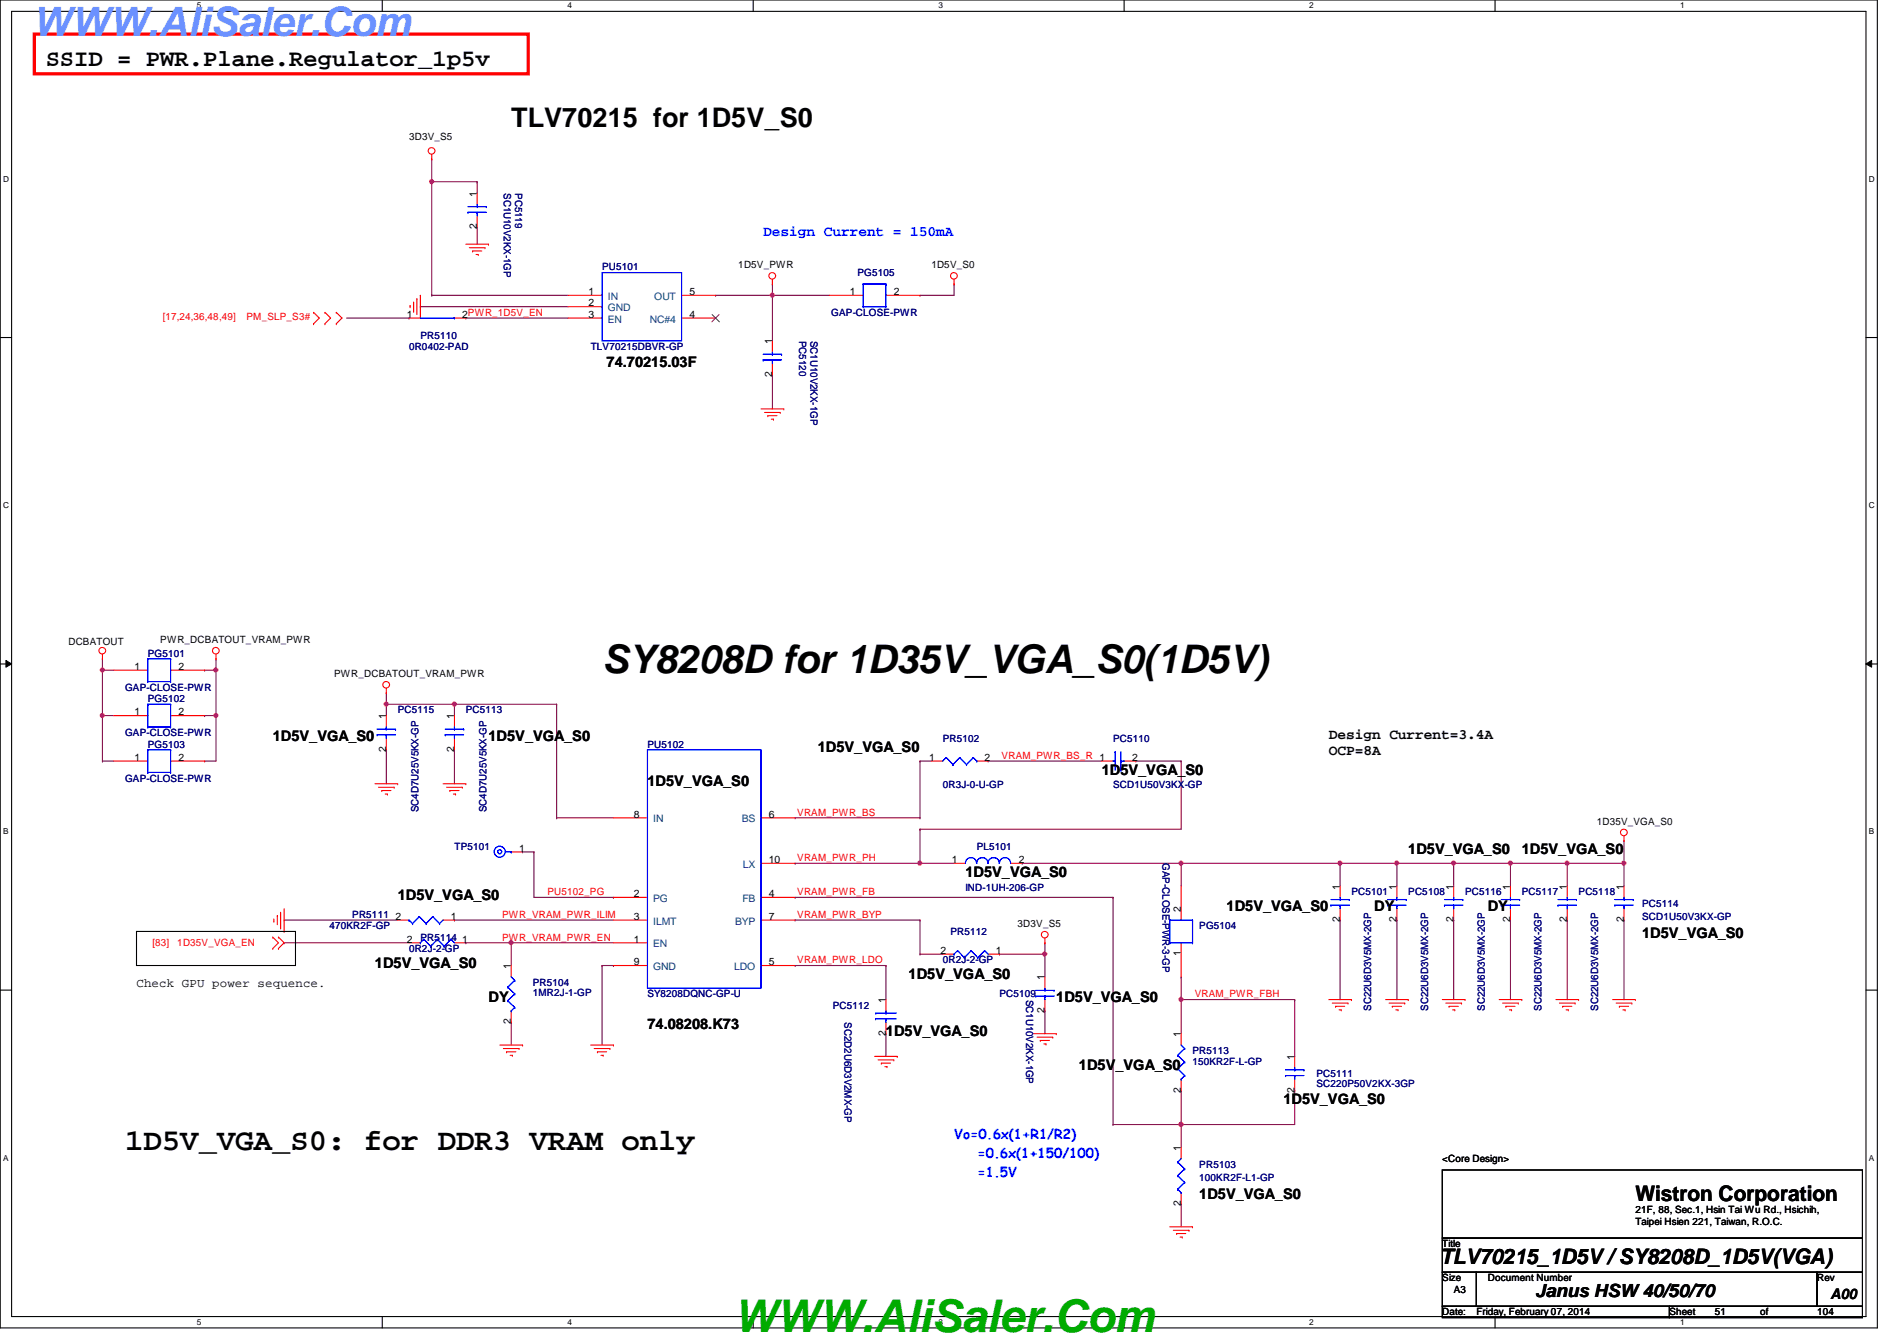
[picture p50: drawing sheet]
<svg xmlns="http://www.w3.org/2000/svg" width="297mm" height="210mm" viewBox="0 0 297 210" stroke-linecap="round" stroke-linejoin="round" font-family="sans-serif">
<defs><g id="words">
<text font-size="7.1" fill="#00ab00" x="114.9" y="208.6">WWW.AliSaler.Com</text>
<text font-size="6.3" fill="#6b91ff" x="5.1" y="5.6">WWW.AliSaler.Com</text>
<text font-size="6.2" x="94.3" y="105.3">SY8208D for 1D35V_VGA_S0(1D5V)</text>
<text font-size="4.8" x="19.6" y="180">1D5V_VGA_S0: for DDR3 VRAM only</text>
<text font-size="4.2" x="80" y="19.9">TLV70215 for 1D5V_S0</text>
<text font-size="3.7" x="7.2" y="10.3">SSID = PWR.Plane.Regulator_1p5v</text>
<g font-size="3.3">
<text x="256.1" y="188">Wistron Corporation</text>
<text x="225.5" y="197.9">TLV70215_1D5V / SY8208D_1D5V(VGA)</text>
</g>
<text font-size="2.8" x="240.4" y="202.9">Janus HSW 40/50/70</text>
<text font-size="2.3" fill="#00f" x="119.5" y="36.9">Design Current = 150mA</text>
<g font-size="2.3">
<text x="95" y="57.4">74.70215.03F</text>
<text x="42.7" y="115.9">1D5V_VGA_S0</text>
<text x="76.5" y="115.9">1D5V_VGA_S0</text>
<text x="128.1" y="117.7">1D5V_VGA_S0</text>
<text x="208.1" y="115.7">Design Current=3.4A</text>
<text x="208.1" y="118.2">OCP=8A</text>
<text x="101.4" y="123">1D5V_VGA_S0</text>
<text x="172.5" y="121.2">1D5V_VGA_S0</text>
<text x="151.2" y="137.2">1D5V_VGA_S0</text>
<text x="220.5" y="133.7">1D5V_VGA_S0</text>
<text x="238.3" y="133.7">1D5V_VGA_S0</text>
<text x="62.3" y="140.8">1D5V_VGA_S0</text>
<text x="192.1" y="142.6">1D5V_VGA_S0</text>
<text x="215.2" y="142.6">DY</text>
<text x="233" y="142.6">DY</text>
<text x="257.1" y="146.9">1D5V_VGA_S0</text>
<text x="58.7" y="151.5">1D5V_VGA_S0</text>
<text x="142.3" y="153.2">1D5V_VGA_S0</text>
<text x="76.5" y="156.8">DY</text>
<text x="101.4" y="161.1">74.08208.K73</text>
<text x="165.4" y="156.8">1D5V_VGA_S0</text>
<text x="138.7" y="162.1">1D5V_VGA_S0</text>
<text x="168.9" y="167.5">1D5V_VGA_S0</text>
<text x="201" y="172.8">1D5V_VGA_S0</text>
<text x="187.8" y="187.7">1D5V_VGA_S0</text>
<text x="286.6" y="203.3">A00</text>
</g>
<g font-size="2.1" fill="#00f">
<text x="149.4" y="178.4">Vo=0.6x(1+R1/R2)</text>
<text x="153.1" y="181.3">=0.6x(1+150/100)</text>
<text x="153.1" y="184.2">=1.5V</text>
</g>
<text font-size="1.9" x="21.4" y="154.4">Check GPU power sequence.</text>
<g font-size="1.6">
<text x="64" y="21.9">3D3V_S5</text>
<text x="74.7" y="35.9" transform="rotate(-90 74.7 35.9)">2</text>
<text x="74.7" y="30.8" transform="rotate(-90 74.7 30.8)">1</text>
<text x="115.6" y="42">1D5V_PWR</text>
<text x="145.8" y="42">1D5V_S0</text>
<text x="92.2" y="46.2">1</text>
<text x="92.2" y="48">2</text>
<text x="107.9" y="46.2">5</text>
<text x="133.1" y="46.2">1</text>
<text x="140" y="46.2">2</text>
<text x="63.7" y="49.7">1</text>
<text x="72.4" y="49.7">2PWR_1D5V_EN</text>
<text x="92.2" y="49.7">3</text>
<text x="107.9" y="49.7">4</text>
<text x="120.9" y="53.9" transform="rotate(-90 120.9 53.9)">1</text>
<text x="120.9" y="59" transform="rotate(-90 120.9 59)">2</text>
<text x="10.7" y="101">DCBATOUT</text>
<text x="25.1" y="100.7">PWR_DCBATOUT_VRAM_PWR</text>
<text x="21" y="104.9">1</text>
<text x="27.9" y="104.9">2</text>
<text x="52.3" y="106">PWR_DCBATOUT_VRAM_PWR</text>
<text x="21" y="112">1</text>
<text x="27.9" y="112">2</text>
<text x="60.4" y="112.6" transform="rotate(-90 60.4 112.6)">1</text>
<text x="71.1" y="112.6" transform="rotate(-90 71.1 112.6)">1</text>
<text x="21" y="119.1">1</text>
<text x="27.9" y="119.1">2</text>
<text x="60.4" y="117.7" transform="rotate(-90 60.4 117.7)">2</text>
<text x="71.1" y="117.7" transform="rotate(-90 71.1 117.7)">2</text>
<text x="145.5" y="119.1">1</text>
<text x="154.2" y="119.1">2</text>
<text x="177.3" y="119.1">2</text>
<text x="99.3" y="128">8</text>
<text x="120.4" y="128">6</text>
<text x="250" y="129.1">1D35V_VGA_S0</text>
<text x="81.3" y="133.3">1</text>
<text x="120.4" y="135.1">10</text>
<text x="149.1" y="135.1">1</text>
<text x="159.5" y="135.1">2</text>
<text x="61.9" y="144">2</text>
<text x="70.6" y="144">1</text>
<text x="99.3" y="140.4">2</text>
<text x="99.3" y="144">3</text>
<text x="120.4" y="144">7</text>
<text x="120.4" y="140.4">4</text>
<text x="184.9" y="142.8" transform="rotate(-90 184.9 142.8)">2</text>
<text x="209.8" y="139.2" transform="rotate(-90 209.8 139.2)">1</text>
<text x="218.7" y="139.2" transform="rotate(-90 218.7 139.2)">1</text>
<text x="227.6" y="139.2" transform="rotate(-90 227.6 139.2)">1</text>
<text x="236.5" y="139.2" transform="rotate(-90 236.5 139.2)">1</text>
<text x="245.4" y="139.2" transform="rotate(-90 245.4 139.2)">1</text>
<text x="254.3" y="139.2" transform="rotate(-90 254.3 139.2)">1</text>
<text x="63.7" y="147.5">2</text>
<text x="72.4" y="147.5">1</text>
<text x="99.3" y="147.5">1</text>
<text x="147.3" y="149.3">2</text>
<text x="156" y="149.3">1</text>
<text x="159.3" y="145.1">3D3V_S5</text>
<text x="184.9" y="149.7" transform="rotate(-90 184.9 149.7)">1</text>
<text x="209.8" y="144.4" transform="rotate(-90 209.8 144.4)">2</text>
<text x="218.7" y="144.4" transform="rotate(-90 218.7 144.4)">2</text>
<text x="227.6" y="144.4" transform="rotate(-90 227.6 144.4)">2</text>
<text x="236.5" y="144.4" transform="rotate(-90 236.5 144.4)">2</text>
<text x="245.4" y="144.4" transform="rotate(-90 245.4 144.4)">2</text>
<text x="254.3" y="144.4" transform="rotate(-90 254.3 144.4)">2</text>
<text x="80" y="151.7" transform="rotate(-90 80 151.7)">1</text>
<text x="99.3" y="151.1">9</text>
<text x="120.4" y="151.1">5</text>
<text x="163.6" y="153.5" transform="rotate(-90 163.6 153.5)">1</text>
<text x="80" y="160.4" transform="rotate(-90 80 160.4)">2</text>
<text x="138.7" y="157" transform="rotate(-90 138.7 157)">1</text>
<text x="163.6" y="158.6" transform="rotate(-90 163.6 158.6)">2</text>
<text x="138.7" y="162.1" transform="rotate(-90 138.7 162.1)">2</text>
<text x="184.9" y="162.3" transform="rotate(-90 184.9 162.3)">1</text>
<text x="202.7" y="165.9" transform="rotate(-90 202.7 165.9)">1</text>
<text x="184.9" y="171" transform="rotate(-90 184.9 171)">2</text>
<text x="202.7" y="171" transform="rotate(-90 202.7 171)">2</text>
<text x="184.9" y="180.1" transform="rotate(-90 184.9 180.1)">1</text>
<text x="225.8" y="181.9">&lt;Core Design&gt;</text>
<text x="184.9" y="188.8" transform="rotate(-90 184.9 188.8)">2</text>
<text x="256.1" y="189.9">21F, 88, Sec.1, Hsin Tai Wu Rd., Hsichih,</text>
<text x="256.1" y="191.7">Taipei Hsien 221, Taiwan, R.O.C.</text>
<text x="225.8" y="195.2">Title</text>
<text x="225.8" y="200.6">Size</text>
<text x="227.6" y="202.4">A3</text>
<text x="233" y="200.6">Document Number</text>
<text x="284.5" y="200.6">Rev</text>
<text x="225.8" y="205.9">Date:</text>
<text x="231.2" y="205.9">Friday, February 07, 2014</text>
<text x="261.4" y="205.9">Sheet</text>
<text x="268.5" y="205.9">51</text>
<text x="275.6" y="205.9">of</text>
<text x="284.5" y="205.9">104</text>
</g>
<g font-size="1.6" fill="#000080">
<text x="78.9" y="30.2" transform="rotate(90 78.9 30.2)">SC1U10V2KX-1GP</text>
<text x="80.7" y="30.2" transform="rotate(90 80.7 30.2)">PC5119</text>
<text x="94.3" y="42.3">PU5101</text>
<text x="134.3" y="43.2">PG5105</text>
<text x="65.8" y="53">PR5110</text>
<text x="125.1" y="53.3" transform="rotate(90 125.1 53.3)">PC5120</text>
<text x="126.9" y="53.3" transform="rotate(90 126.9 53.3)">SC1U10V2KX-1GP</text>
<text x="130.2" y="49.4">GAP-CLOSE-PWR</text>
<text x="64" y="54.8">0R0402-PAD</text>
<text x="92.5" y="54.8">TLV70215DBVR-GP</text>
<text x="23.2" y="102.8">PG5101</text>
<text x="19.6" y="108.1">GAP-CLOSE-PWR</text>
<text x="23.2" y="109.9">PG5102</text>
<text x="62.3" y="111.7">PC5115</text>
<text x="72.9" y="111.7">PC5113</text>
<text x="19.6" y="115.2">GAP-CLOSE-PWR</text>
<text x="23.2" y="117">PG5103</text>
<text x="101.4" y="117">PU5102</text>
<text x="147.6" y="116.1">PR5102</text>
<text x="174.3" y="116.1">PC5110</text>
<text x="19.6" y="122.3">GAP-CLOSE-PWR</text>
<text x="147.6" y="123.4">0R3J-0-U-GP</text>
<text x="174.3" y="123.4">SCD1U50V3KX-GP</text>
<text x="65.5" y="127.1" transform="rotate(-90 65.5 127.1)">SC4D7U25V5KX-GP</text>
<text x="76.2" y="127.1" transform="rotate(-90 76.2 127.1)">SC4D7U25V5KX-GP</text>
<text x="71.2" y="133">TP5101</text>
<text x="152.9" y="133">PL5101</text>
<text x="182" y="135.1" transform="rotate(90 182 135.1)">GAP-CLOSE-PWR-3-GP</text>
<text x="55.2" y="143.7">PR5111</text>
<text x="151.2" y="139.4">IND-1UH-206-GP</text>
<text x="211.6" y="140.1">PC5101</text>
<text x="220.5" y="140.1">PC5108</text>
<text x="229.4" y="140.1">PC5116</text>
<text x="238.3" y="140.1">PC5117</text>
<text x="247.2" y="140.1">PC5118</text>
<text x="257.1" y="141.9">PC5114</text>
<text x="51.6" y="145.5">470KR2F-GP</text>
<text x="64" y="149">0R2J-2-GP</text>
<text x="65.8" y="147.2">PR5114</text>
<text x="148.8" y="146.3">PR5112</text>
<text x="187.8" y="145.5">PG5104</text>
<text x="257.1" y="144">SCD1U50V3KX-GP</text>
<text x="83.4" y="154.3">PR5104</text>
<text x="83.4" y="156">1MR2J-1-GP</text>
<text x="147.6" y="150.8">0R2J-2-GP</text>
<text x="101.4" y="156.1">SY8208DQNC-GP-U</text>
<text x="130.4" y="157.9">PC5112</text>
<text x="132.2" y="160" transform="rotate(90 132.2 160)">SC2D2U6D3V2MX-GP</text>
<text x="156.5" y="156.1">PC5109</text>
<text x="160.7" y="156.5" transform="rotate(90 160.7 156.5)">SC1U10V2KX-1GP</text>
<text x="214.7" y="158.2" transform="rotate(-90 214.7 158.2)">SC22U6D3V5MX-2GP</text>
<text x="223.6" y="158.2" transform="rotate(-90 223.6 158.2)">SC22U6D3V5MX-2GP</text>
<text x="232.5" y="158.2" transform="rotate(-90 232.5 158.2)">SC22U6D3V5MX-2GP</text>
<text x="241.4" y="158.2" transform="rotate(-90 241.4 158.2)">SC22U6D3V5MX-2GP</text>
<text x="250.3" y="158.2" transform="rotate(-90 250.3 158.2)">SC22U6D3V5MX-2GP</text>
<text x="186.7" y="165">PR5113</text>
<text x="186.7" y="166.6">150KR2F-L-GP</text>
<text x="206.1" y="168.6">PC5111</text>
<text x="206.1" y="170.2">SC220P50V2KX-3GP</text>
<text x="187.8" y="182.8">PR5103</text>
<text x="187.8" y="184.9">100KR2F-L1-GP</text>
</g>
<g font-size="1.6" fill="#004080">
<text x="95.2" y="46.9">IN</text>
<text x="102.4" y="46.9">OUT</text>
<text x="95.2" y="48.7">GND</text>
<text x="95.2" y="50.5">EN</text>
<text x="101.8" y="50.5">NC#4</text>
<text x="102.3" y="128.7">IN</text>
<text x="116.2" y="128.7">BS</text>
<text x="116.3" y="135.8">LX</text>
<text x="102.3" y="141.2">PG</text>
<text x="116.2" y="141.2">FB</text>
<text x="102.3" y="148.3">EN</text>
<text x="102.3" y="144.7">ILMT</text>
<text x="115.1" y="144.7">BYP</text>
<text x="102.3" y="151.8">GND</text>
<text x="115" y="151.8">LDO</text>
</g>
<g font-size="1.6" fill="#f00">
<text x="25.5" y="50.2">[17,24,36,48,49]</text>
<text x="38.6" y="50.2">PM_SLP_S3#</text>
<text x="156.8" y="118.8">VRAM_PWR_BS_R 1</text>
<text x="124.8" y="127.7">VRAM_PWR_BS</text>
<text x="124.8" y="134.8">VRAM_PWR_PH</text>
<text x="78.6" y="143.7">PWR_VRAM_PWR_ILIM</text>
<text x="85.7" y="140.1">PU5102_PG</text>
<text x="124.8" y="143.7">VRAM_PWR_BYP</text>
<text x="124.8" y="140.1">VRAM_PWR_FB</text>
<text x="23.9" y="148.1">[83]</text>
<text x="27.8" y="148.1">1D35V_VGA_EN</text>
<text x="78.6" y="147.2">PWR_VRAM_PWR_EN</text>
<text x="124.8" y="150.8">VRAM_PWR_LDO</text>
<text x="187.1" y="156.1">VRAM_PWR_FBH</text>
</g>
<g font-size="1.3">
<text x="30.8" y="1.3">5</text>
<text x="88.9" y="1.3">4</text>
<text x="146.9" y="1.3">3</text>
<text x="205" y="1.3">2</text>
<text x="263.1" y="1.3">1</text>
<text x=".5" y="28.4">D</text>
<text x="292.6" y="28.4">D</text>
<text x=".5" y="79.5">C</text>
<text x="292.6" y="79.5">C</text>
<text x=".5" y="130.6">B</text>
<text x="292.6" y="130.6">B</text>
<text x=".5" y="181.7">A</text>
<text x="292.6" y="181.7">A</text>
<text x="30.8" y="207.4">5</text>
<text x="88.9" y="207.4">4</text>
<text x="146.9" y="207.4">3</text>
<text x="205" y="207.4">2</text>
<text x="263.1" y="207.4">1</text>
</g>
</g></defs>
<path d="M0 0h294v207.9h-294zM1.8 1.8h290.4v204.3h-290.4z" fill="none" stroke="#000" stroke-width=".17"/>
<g fill="#fff">
<path d="M30.8 .2h.7v1.4h-.7z"/>
<path d="M30.8 206.2h.7v1.4h-.7z"/>
</g>
<path d="M59.9 0v1.8M59.9 206.1v1.8" fill="none" stroke="#000" stroke-width=".17"/>
<g fill="#fff">
<path d="M88.9 .2h.6v1.4h-.6z"/>
<path d="M88.9 206.2h.6v1.4h-.6z"/>
</g>
<path d="M117.9 0v1.8M117.9 206.1v1.8" fill="none" stroke="#000" stroke-width=".17"/>
<g fill="#fff">
<path d="M146.9 .2h.7v1.4h-.7z"/>
<path d="M146.9 206.2h.7v1.4h-.7z"/>
</g>
<path d="M176 0v1.8M176 206.1v1.8" fill="none" stroke="#000" stroke-width=".17"/>
<g fill="#fff">
<path d="M205 .2h.7v1.4h-.7z"/>
<path d="M205 206.2h.7v1.4h-.7z"/>
</g>
<path d="M234.1 0v1.8M234.1 206.1v1.8" fill="none" stroke="#000" stroke-width=".17"/>
<g fill="#fff">
<path d="M263.1 .2h.7v1.4h-.7z"/>
<path d="M263.1 206.2h.7v1.4h-.7z"/>
<path d="M.5 27.3h.9v1.4h-.9z"/>
<path d="M292.6 27.3h.9v1.4h-.9z"/>
<path d="M.5 78.4h.9v1.4h-.9z"/>
<path d="M292.6 78.4h.9v1.4h-.9z"/>
</g>
<path d="M0 52.8h1.8M292.2 52.8h1.8" fill="none" stroke="#000" stroke-width=".17"/>
<g fill="#fff">
<path d="M.5 129.5h.8v1.4h-.8z"/>
<path d="M292.6 129.5h.9v1.4h-.9z"/>
</g>
<path d="M0 103.9h1.8M292.2 103.9h1.8" fill="none" stroke="#000" stroke-width=".17"/>
<path d="M.9 103.4l.9 .5-.9 .5zM292.2 103.9l.9-.5v1z" fill="#000"/>
<path d="M.9 103.4l.9 .5-.9 .5zM292.2 103.9l.9-.5v1z" fill="none" stroke="#000" stroke-width=".16"/>
<g fill="#fff">
<path d="M.5 180.5h.8v1.4h-.8z"/>
<path d="M292.6 180.5h.9v1.4h-.9z"/>
</g>
<path d="M0 155h1.8M292.2 155h1.8" fill="none" stroke="#000" stroke-width=".17"/>
<path d="M177.8 119.1h.1M177.8 119.1h7.2M185 135.1h24.8M185 135.1h.1M44.5 147.6h.1M44.5 147.6h19.5" fill="none" stroke="#800040" stroke-width=".17"/>
<circle cx="184.9" cy="135.1" r=".32" fill="#f0f"/>
<circle cx="184.9" cy="135.1" r=".32" fill="none" stroke="#f0f" stroke-width=".17"/>
<g fill="none" stroke="#800040" stroke-width=".17">
<path d="M144.1 119.1h1.7M144.1 119.1h.1M144.1 119.1v8.9M185 119.1h.1M185 119.1v10.7M144.1 128h.1M218.7 135.1h.1M218.7 135.1v3.6M80 147.6h16.1M80 147.6h.1M80 147.6v3.5M209.8 144h.1"/>
<path d="M209.8 144v12.5M236.5 144h.1M236.5 144v12.5"/>
</g>
<circle cx="80" cy="147.5" r=".32" fill="#f0f"/>
<circle cx="80" cy="147.5" r=".32" fill="none" stroke="#f0f" stroke-width=".17"/>
<path d="M209.8 135.1h.1M209.8 135.1h8.9" fill="none" stroke="#800040" stroke-width=".17"/>
<circle cx="209.8" cy="135.1" r=".32" fill="#f0f"/>
<circle cx="209.8" cy="135.1" r=".32" fill="none" stroke="#f0f" stroke-width=".17"/>
<path d="M209.8 135.1h.1M209.8 135.1v3.6M185 156.5h.1M185 156.5h17.7M218.7 144h.1M218.7 144v12.5M227.6 144h.1M227.6 144v12.5" fill="none" stroke="#800040" stroke-width=".17"/>
<circle cx="184.9" cy="156.4" r=".32" fill="#f0f"/>
<circle cx="184.9" cy="156.4" r=".32" fill="none" stroke="#f0f" stroke-width=".17"/>
<path d="M202.7 156.5h.1M202.7 156.5v8.9M185 176h.1M202.7 170.7h.1M202.7 170.7v5.3h-17.7" fill="none" stroke="#800040" stroke-width=".17"/>
<circle cx="184.9" cy="176" r=".32" fill="#f0f"/>
<circle cx="184.9" cy="176" r=".32" fill="none" stroke="#f0f" stroke-width=".17"/>
<path d="M218.7 135.1h.1M218.7 135.1h8.9M163.6 147.6h.1M163.6 147.6v1.8" fill="none" stroke="#800040" stroke-width=".17"/>
<circle cx="218.7" cy="135.1" r=".32" fill="#f0f"/>
<circle cx="218.7" cy="135.1" r=".32" fill="none" stroke="#f0f" stroke-width=".17"/>
<path d="M227.6 135.1h.1M227.6 135.1v3.6M163.6 149.4h.1M163.6 149.4v3.5M245.4 144h.1M245.4 144v12.5" fill="none" stroke="#800040" stroke-width=".17"/>
<circle cx="163.6" cy="149.3" r=".32" fill="#f0f"/>
<circle cx="163.6" cy="149.3" r=".32" fill="none" stroke="#f0f" stroke-width=".17"/>
<path d="M227.6 135.1h8.9M227.6 135.1h.1M163.6 158.2h.1M163.6 158.2v3.6M185 152.9h.1M185 152.9v3.6M80 160h.1M80 160v3.6M138.7 161.8h.1M138.7 161.8v3.6" fill="none" stroke="#800040" stroke-width=".17"/>
<circle cx="227.6" cy="135.1" r=".32" fill="#f0f"/>
<circle cx="227.6" cy="135.1" r=".32" fill="none" stroke="#f0f" stroke-width=".17"/>
<path d="M71.2 110.2h16M71.2 110.2h.1M124.5 128h.1M124.5 128h19.6M236.5 135.1h.1M236.5 135.1v3.6" fill="none" stroke="#800040" stroke-width=".17"/>
<circle cx="71.1" cy="110.2" r=".32" fill="#f0f"/>
<circle cx="71.1" cy="110.2" r=".32" fill="none" stroke="#f0f" stroke-width=".17"/>
<path d="M60.5 110.2h.1M60.5 110.2v1.8M60.5 110.2h10.7M71.2 110.2h.1M71.2 110.2v1.8" fill="none" stroke="#800040" stroke-width=".17"/>
<circle cx="60.5" cy="110.2" r=".32" fill="#f0f"/>
<circle cx="60.5" cy="110.2" r=".32" fill="none" stroke="#f0f" stroke-width=".17"/>
<path d="M236.5 135.1h.1M236.5 135.1h8.9" fill="none" stroke="#800040" stroke-width=".17"/>
<circle cx="236.5" cy="135.1" r=".32" fill="#f0f"/>
<circle cx="236.5" cy="135.1" r=".32" fill="none" stroke="#f0f" stroke-width=".17"/>
<g fill="none" stroke="#800040" stroke-width=".17">
<path d="M71.2 117.3h.1M71.2 117.3v5.4M154.7 119.1h17.8M154.7 119.1h.1M144.1 129.8h40.9M144.1 129.8h.1M245.4 135.1h.1M245.4 135.1v3.6M254.3 131.6h.1M254.3 131.6v3.5h-8.9M44.5 144h.1M44.5 144h17.8"/>
<path d="M71.2 144h24.9M71.2 144h.1M124.5 151.1h14.2M124.5 151.1h.1M138.7 151.1h.1M138.7 151.1v5.4M156.5 149.4h7.1M156.5 149.4h.1M254.3 144h.1M254.3 144v12.5"/>
</g>
<circle cx="245.4" cy="135.1" r=".32" fill="#f0f"/>
<circle cx="245.4" cy="135.1" r=".32" fill="none" stroke="#f0f" stroke-width=".17"/>
<path d="M254.3 135.1h.1M254.3 135.1v3.6" fill="none" stroke="#800040" stroke-width=".17"/>
<circle cx="254.3" cy="135.1" r=".32" fill="#f0f"/>
<circle cx="254.3" cy="135.1" r=".32" fill="none" stroke="#f0f" stroke-width=".17"/>
<path d="M33.8 104.9h.1M33.8 104.9v7.1" fill="none" stroke="#800040" stroke-width=".17"/>
<circle cx="33.8" cy="104.9" r=".32" fill="#f0f"/>
<circle cx="33.8" cy="104.9" r=".32" fill="none" stroke="#f0f" stroke-width=".17"/>
<path d="M16 104.9h.1M16 104.9v7.1M16 104.9h1.8" fill="none" stroke="#800040" stroke-width=".17"/>
<circle cx="16" cy="104.9" r=".32" fill="#f0f"/>
<circle cx="16" cy="104.9" r=".32" fill="none" stroke="#f0f" stroke-width=".17"/>
<path d="M32 112h.1M32 112h1.8M185 176h.1M185 176v3.6" fill="none" stroke="#800040" stroke-width=".17"/>
<circle cx="184.9" cy="176" r=".32" fill="#f0f"/>
<circle cx="184.9" cy="176" r=".32" fill="none" stroke="#f0f" stroke-width=".17"/>
<path d="M144.1 135.1h5.3M144.1 135.1h.1M185 156.5h.1M185 156.5v5.3M185 188.5h.1M185 188.5v3.5" fill="none" stroke="#800040" stroke-width=".17"/>
<circle cx="144" cy="135.1" r=".32" fill="#f0f"/>
<circle cx="144" cy="135.1" r=".32" fill="none" stroke="#f0f" stroke-width=".17"/>
<g fill="none" stroke="#800040" stroke-width=".17">
<path d="M16 103.1h.1M16 112h.1M16 103.1v1.8M16 112h1.8M32 104.9h.1M33.8 103.1h.1M33.8 112h.1M33.8 103.1v1.8h-1.8M33.8 112v7.1M60.5 117.3h.1M60.5 108.5h.1M60.5 108.5v1.7"/>
<path d="M60.5 117.3v5.4M87.2 110.2h.1M87.2 110.2v17.8M87.2 128h8.9M87.2 128h.1M124.5 135.1h.1M144.1 129.8h.1M144.1 129.8v5.3h-19.6M160.1 135.1h24.9M160.1 135.1h.1M185 135.1h.1M185 135.1v3.6"/>
<path d="M72.9 147.6h.1M72.9 147.6h7.1M94.3 151.1h.1M94.3 151.1v12.5M124.5 140.5h49.8M124.5 144h.1M124.5 140.5h.1M124.5 144h19.6M144.1 149.4h3.5M144.1 149.4h.1M144.1 144h.1M144.1 144v5.4"/>
<path d="M174.3 140.5h.1M174.3 140.5v35.5M174.3 176h.1M185 170.7h.1M185 170.7v5.3h-10.7"/>
</g>
<circle cx="33.8" cy="112" r=".32" fill="#f0f"/>
<circle cx="33.8" cy="112" r=".32" fill="none" stroke="#f0f" stroke-width=".17"/>
<path d="M16 112h.1M16 112v7.1M32 119.1h.1M32 119.1h1.8" fill="none" stroke="#800040" stroke-width=".17"/>
<circle cx="16" cy="112" r=".32" fill="#f0f"/>
<circle cx="16" cy="112" r=".32" fill="none" stroke="#f0f" stroke-width=".17"/>
<path d="M67.6 28.4h.1M67.6 28.4v17.8M72.9 49.8h16M72.9 49.8h.1M16 119.1h.1M16 119.1h1.8M81.8 133.3h.1M81.8 133.3h1.8M94.3 151.1h1.8M96.1 151.1h.1" fill="none" stroke="#800040" stroke-width=".17"/>
<circle cx="67.6" cy="28.4" r=".32" fill="#f0f"/>
<circle cx="67.6" cy="28.4" r=".32" fill="none" stroke="#f0f" stroke-width=".17"/>
<path d="M67.6 28.4h.1M67.6 24.9h.1M67.6 24.9v3.5M67.6 28.4h7.1M74.7 35.6h.1M74.7 35.6v2.6M120.9 46.2h.1M120.9 46.2h8.9" fill="none" stroke="#800040" stroke-width=".17"/>
<circle cx="120.9" cy="46.2" r=".32" fill="#f0f"/>
<circle cx="120.9" cy="46.2" r=".32" fill="none" stroke="#f0f" stroke-width=".17"/>
<g fill="none" stroke="#800040" stroke-width=".17">
<path d="M74.7 28.4h.1M74.7 28.4v1.8M54.3 49.8h9.7M64 49.8h.1M65.8 48h23.1M65.8 48h.1M67.6 46.2h21.3M67.6 46.2h.1M112.1 46.2h8.8M112.1 46.2h.1M120.9 46.2h.1M120.9 44.4h.1"/>
<path d="M120.9 58.7h.1M120.9 44.4v8.9M120.9 58.7v5.3M144.1 46.2h.1M149.4 44.4h.1M149.4 44.4v1.8h-5.3M83.6 133.3h.1M83.6 133.4v7.1h12.5M96.1 140.5h.1"/>
</g>
<g fill="none" stroke="#f00" stroke-width=".17">
<path d="M67.6 24.9h.1M67.6 24.2v.7M72.9 38.2h3.6M73.5 38.8h2.4M74 39.3h.1M74 39.3h1.4M74.5 39.8h.4M74.7 30.2v1.8M74.7 33.8v1.8M74.9 39.8h.1M75.9 38.8h.1M76.5 38.2h.1"/>
<path d="M49.1 50.7h.1M49.1 48.9h.1M49.1 48.9l.9 .9-.9 .9M50.9 48.9h.1M50.9 50.7h.1M50.9 48.9l.9 .9-.9 .9M52.7 50.7h.1M52.7 48.9h.1M52.7 48.9l.8 .9-.8 .9M64.2 47.8h.1M64.2 47.8v.4M64.8 48.7h.1"/>
<path d="M64.8 47.3v1.4M65.3 46.8h.1M65.3 46.8v2.4M65.8 46.2h.1M65.8 46.2v3.6h-1.8M71.2 49.8h1.7M88.9 46.2h5.4M88.9 48h5.4M88.9 49.8h5.4M106.7 46.2h5.4M106.7 49.8h5.4M120.9 44.4h.1"/>
<path d="M120.9 43.7v.7M120.9 53.3v1.8M120.9 56.9v1.8M129.8 46.2h5.4M138.7 46.2h5.4M149.4 44.4h.1M149.4 43.7v.7M119.2 64h3.5M119.7 64.6h2.5M120.2 65.1h.1M120.2 65.1h1.5M120.8 65.6h.3"/>
<path d="M121.1 65.6h.1M122.2 64.6h.1M122.7 64h.1M16 103.1h.1M16 102.4v.7M17.8 119.1h5.4M17.8 104.9h5.4M17.8 112h5.4M26.7 119.1h5.3M26.7 104.9h5.3M26.7 112h5.3M33.8 103.1h.1"/>
<path d="M33.8 102.4v.7M60.5 108.5h.1M60.5 107.7v.8M60.5 112v1.8M60.5 115.6v1.7M71.2 112v1.8M71.2 115.6v1.7M145.8 119.1h1.8M152.9 119.1h1.8M172.5 119.1h1.8M176.1 119.1h1.7M58.7 122.7h3.6"/>
<path d="M59.3 123.2h2.4M59.8 123.7h.1M59.8 123.7h1.4M60.3 124.3h.4M60.7 124.3h.1M61.7 123.2h.1M62.3 122.7h.1M69.4 122.7h3.5M69.9 123.2h2.5M70.4 123.7h.1M70.4 123.7h1.5M71 124.3h.3"/>
<path d="M71.3 124.3h.1M72.4 123.2h.1M72.9 122.7h.1M80 133.3h1.8M96.1 128h5.3M119.2 128h5.3M119.2 135.1h5.3M149.4 135.1h1.8M158.3 135.1h1.8M185 138.7v5.3M209.8 138.7v1.8M218.7 138.7v1.8"/>
<path d="M227.6 138.7v1.8M236.5 138.7v1.8M245.4 138.7v1.8M254.3 131.6h.1M254.3 130.9v.7M254.3 138.7v1.8M42.7 148.5h.1M42.7 146.7h.1M42.7 146.7l.9 .9-.9 .9M42.9 144.2h.1M42.9 143.8v.4M43.4 143.3h.1"/>
<path d="M43.4 143.3v1.4M43.6 146.7l.9 .9-.9 .9M43.6 146.7h.1M43.6 148.5h.1M43.9 145.2h.1M43.9 142.8v2.4M44.5 145.8h.1M44.5 142.2v3.6M62.3 144h1.7M64 147.6h1.8M69.4 144h1.8M71.2 147.6h1.7"/>
<path d="M80 151.1v1.8M80 158.2v1.8M96.1 147.6h5.3M96.1 140.5h5.3M96.1 144h5.3M96.1 151.1h5.3M119.2 140.5h5.3M119.2 144h5.3M119.2 151.1h5.3M138.7 156.5v1.7M147.6 149.4h1.8M154.7 149.4h1.8"/>
<path d="M163.6 147.6h.1M163.6 146.9v.7M163.6 152.9v1.8M163.6 156.5v1.7M185 147.6v5.3M208.1 156.5h3.5M208.6 157h2.5M209.1 157.5h1.5M209.1 157.5h.1M209.7 158.1h.3M209.8 142.2v1.8M210 158.1h.1"/>
<path d="M211.1 157h.1M211.6 156.5h.1M217 156.5h3.5M217.5 157h2.5M218 157.5h1.5M218 157.5h.1M218.6 158.1h.3M218.7 142.2v1.8M218.9 158.1h.1M220 157h.1M220.5 156.5h.1M225.8 156.5h3.6"/>
<path d="M226.4 157h2.5M226.9 157.5h.1M226.9 157.5h1.4M227.5 158.1h.3M227.6 142.2v1.8M227.8 158.1h.1M228.9 157h.1M229.4 156.5h.1M234.7 156.5h3.6M235.3 157h2.4M235.8 157.5h.1M235.8 157.5h1.4"/>
<path d="M236.3 158.1h.4M236.5 142.2v1.8M236.7 158.1h.1M237.7 157h.1M238.3 156.5h.1M243.6 156.5h3.6M244.2 157h2.4M244.7 157.5h.1M244.7 157.5h1.4M245.2 158.1h.4M245.4 142.2v1.8M245.6 158.1h.1"/>
<path d="M246.6 157h.1M247.2 156.5h.1M252.5 156.5h3.6M253.1 157h2.4M253.6 157.5h1.4M253.6 157.5h.1M254.1 158.1h.4M254.3 142.2v1.8M254.5 158.1h.1M255.5 157h.1M256.1 156.5h.1M78.3 163.6h3.5"/>
<path d="M78.8 164.1h2.5M79.3 164.6h1.5M79.3 164.6h.1M79.9 165.2h.3M80.2 165.2h.1M81.3 164.1h.1M81.8 163.6h.1M92.5 163.6h3.6M93 164.1h2.5M93.6 164.6h1.4M93.6 164.6h.1M94.1 165.2h.3"/>
<path d="M94.4 165.2h.1M95.5 164.1h.1M96.1 163.6h.1M136.9 165.4h3.6M137.5 165.9h2.5M138 166.4h1.4M138 166.4h.1M138.6 167h.3M138.7 160v1.8M138.9 167h.1M140 165.9h.1M140.5 165.4h.1"/>
<path d="M161.8 161.8h3.6M162.4 162.3h2.4M162.9 162.9h1.4M162.9 162.9h.1M163.4 163.4h.4M163.8 163.4h.1M164.8 162.3h.1M165.4 161.8h.1M185 161.8v1.8M185 168.9v1.8M185 179.6v1.8M202.7 165.4v1.7"/>
<path d="M202.7 168.9v1.8M183.2 192h3.5M183.7 192.6h2.5M184.2 193.1h1.5M184.2 193.1h.1M184.8 193.6h.3M185 186.7v1.8M185.1 193.6h.1M186.2 192.6h.1M186.7 192h.1"/>
<circle cx="67.6" cy="23.6" r=".52"/>
<circle cx="120.9" cy="43.2" r=".52"/>
<circle cx="149.4" cy="43.2" r=".52"/>
<circle cx="16" cy="101.8" r=".52"/>
<circle cx="33.8" cy="101.8" r=".52"/>
<circle cx="60.5" cy="107.2" r=".52"/>
<circle cx="254.3" cy="130.3" r=".52"/>
<circle cx="163.6" cy="146.3" r=".52"/>
</g>
<path d="M21.4 145.8h24.9v5.3h-24.9zM225.8 183.1h65.8v10.7h-65.8zM225.8 193.8h65.8v5.3h-65.8zM225.8 199.1h5.4v5.4h-5.4zM231.2 199.1h53.3v5.4h-53.3zM284.5 199.1h7.1v5.4h-7.1zM225.8 204.5h35.6v1.7h-35.6zM261.4 204.5h30.2v1.7h-30.2z" fill="none" stroke="#000" stroke-width=".17"/>
<path d="M5.4 5.3h77.3v6.3h-77.3z" fill="none" stroke="#f00" stroke-width=".51"/>
<g fill="none" stroke="#00f" stroke-width=".17">
<path d="M73.3 33.2h.1M73.3 32.3h2.9M73.3 33.2h2.9M74.7 32.3h.1M74.7 33.2h.1M74.7 32v.3M74.7 33.2v.6M76.2 32.3h.1M65.8 49.8h5.4M71.2 49.8h.1M94.3 42.7h12.4v10.6h-12.4zM119.5 56.3h.1"/>
<path d="M119.5 55.5h2.9M119.5 56.3h2.9M120.9 55.5h.1M120.9 56.3h.1M120.9 55.1v.4M120.9 56.3v.6M122.4 55.5h.1M135.2 48h3.5M135.2 44.4h.1M135.2 48h.1M135.2 44.5v3.5M135.2 44.4h3.5"/>
<path d="M138.7 44.4h.1M138.7 48h.1M138.7 44.4v3.6M23.2 106.7h.1M23.2 103.1h.1M23.2 113.8h.1M23.2 110.2h.1M23.2 117.3h.1M23.2 103.1v3.6M23.2 110.2v3.6M23.2 117.3v3.6M23.2 106.7h3.5"/>
<path d="M23.2 113.8h3.5M23.2 103.1h3.5M23.2 110.2h3.5M23.2 117.3h3.5M26.7 106.7h.1M26.7 103.1h.1M26.7 113.8h.1M26.7 110.2h.1M26.7 117.3h.1M26.7 103.1v3.6M26.7 110.2v3.6M26.7 117.3v3.6"/>
<path d="M59.1 115h.1M59.1 114.1h2.8M59.1 115h2.8M60.5 114.1h.1M60.5 115h.1M60.5 113.8v.3M60.5 115v.6M61.9 114.1h.1M69.7 115h.1M69.7 114.1h2.9M69.7 115h2.9M71.2 114.1h.1"/>
<path d="M71.2 115h.1M71.2 113.8v.3M71.2 115v.6M72.6 114.1h.1M101.4 117.3h17.8v37.4h-17.8zM148.2 118.6h.1M148.2 118.6l1 1.1M148.2 118.6l-.6 .5M149.2 119.7h.1M150.3 118.6l-1.1 1.1M150.3 118.6h.1M150.3 118.6l1 1.1"/>
<path d="M151.3 119.7h.1M152.4 118.6l-1.1 1.1M152.4 118.6h.1M152.4 118.6l.5 .5M152.9 119.1h.1M174.3 119.1h.3M174.6 119.1h.1M174.6 117.7h.1M174.6 117.7v2.9M175.5 119.1h.6M175.5 119.1h.1M175.5 117.7v2.9"/>
<path d="M23.2 120.9h.1M23.2 120.9h3.5M26.7 120.9h.1M79.2 133.3h.8M80 133.3h.1M151.2 135.1a.87 .87 0 0 1 .8-.9 .87 .87 0 0 1 .9 .9M152.9 135.1a.87 .87 0 0 1 .9-.9 .87 .87 0 0 1 .9 .9M154.7 135.1a.87 .87 0 0 1 .9-.9 .87 .87 0 0 1 .9 .9M156.5 135.1a.87 .87 0 0 1 .9-.9 .87 .87 0 0 1 .8 .9M175.5 120.6h.1M64 144l.6 .6M64 144h.1"/>
<path d="M64.6 144.6h.1M65.7 143.5h.1M65.7 143.5l-1.1 1.1M65.7 143.5l1 1.1M65.8 147.6h.1M66.4 147h.1M66.4 147l-.6 .6M66.4 147l1 1.1M66.7 144.6h.1M67.4 148.1h.1M67.8 143.5h.1M67.8 143.5l-1.1 1.1"/>
<path d="M67.8 143.5l1 1.1M68.5 147h.1M68.5 147l-1.1 1.1M68.5 147l1.1 1.1M68.8 144.6h.1M69.4 144l-.6 .6M69.6 148.1h.1M70.6 147l.6 .6M70.6 147h.1M70.6 147l-1 1.1M79.5 154.5h.1M79.5 156.6h.1"/>
<path d="M79.5 154.5l1.1 1.1M79.5 156.6l1.1 1.1M80 158.2h.1M80 152.9l.6 .6M80.6 153.5h.1M80.6 155.6h.1M80.6 157.7h.1M80.6 153.5l-1.1 1M80.6 155.6l-1.1 1M80.6 157.7l-.6 .5M137.1 159.5h3.2M137.1 158.6h3.2"/>
<path d="M137.1 159.5h.1M137.1 158.6h.1M138.7 158.6h.1M138.7 159.5h.1M138.7 158.2v.4M138.7 159.5v.5M149.4 149.4h.1M149.9 148.8h.1M149.9 148.8l-.5 .6M149.9 148.8l1.1 1.1M151 149.9h.1M152.1 148.8h.1"/>
<path d="M152.1 148.8l-1.1 1.1M152.1 148.8l1 1.1M153.1 149.9h.1M154.2 148.8l.5 .6M154.2 148.8h.1M154.2 148.8l-1.1 1.1M162.2 155.9h.1M162.2 155h2.9M162.2 155.9h2.9M163.6 155h.1M163.6 155.9h.1M163.6 154.7v.3"/>
<path d="M163.6 155.9v.6M165.1 155h.1M183.2 147.6h3.5M183.2 147.6h.1M183.2 144h.1M183.2 144v3.6M183.2 144h3.5M186.7 144h.1M186.7 147.6h.1M186.7 144v3.6M208.4 141.7h.1M208.4 140.8h2.9"/>
<path d="M208.4 141.7h2.9M209.8 140.8h.1M209.8 141.7h.1M209.8 140.5v.3M209.8 141.7v.5M211.3 140.8h.1M217.3 141.7h.1M217.3 140.8h2.9M217.3 141.7h2.9M218.7 140.8h.1M218.7 141.7h.1M218.7 140.5v.3"/>
<path d="M218.7 141.7v.5M220.2 140.8h.1M226.2 141.7h2.9M226.2 141.7h.1M226.2 140.8h2.9M227.6 140.8h.1M227.6 141.7h.1M227.6 140.5v.3M227.6 141.7v.5M229.1 140.8h.1M235.1 141.7h2.9M235.1 141.7h.1"/>
<path d="M235.1 140.8h2.9M236.5 140.8h.1M236.5 141.7h.1M236.5 140.5v.3M236.5 141.7v.5M238 140.8h.1M244 141.7h2.8M244 141.7h.1M244 140.8h2.8M245.4 140.8h.1M245.4 141.7h.1M245.4 140.5v.3"/>
<path d="M245.4 141.7v.5M246.8 140.8h.1M252.9 141.7h.1M252.9 140.8h2.8M252.9 141.7h2.8M254.3 140.8h.1M254.3 141.7h.1M254.3 140.5v.3M254.3 141.7v.5M255.7 140.8h.1M184.4 165.2h.1M184.4 167.3h.1"/>
<path d="M184.4 165.2l1.1 1M184.4 167.3l1.1 1.1M185 168.9h.1M185 163.6l.5 .5M185.5 164.1h.1M185.5 166.2h.1M185.5 168.4h.1M185.5 164.1l-1.1 1.1M185.5 166.2l-1.1 1.1M185.5 168.4l-.5 .5M201.3 168.4h2.9M201.3 168.4h.1"/>
<path d="M201.3 167.5h2.9M202.7 167.5h.1M202.7 168.4h.1M202.7 167.1v.4M202.7 168.4v.5M204.2 167.5h.1M184.4 181.9h.1M184.4 184h.1M184.4 186.1h.1M184.4 181.9l1.1 1.1M184.4 184l1.1 1.1M184.4 186.1l.6 .6"/>
<path d="M185 186.7h.1M185 181.4l-.6 .5M185.5 183h.1M185.5 185.1h.1M185.5 183l-1.1 1M185.5 185.1l-1.1 1"/>
<circle cx="78.2" cy="133.3" r=".32"/>
<circle cx="78.3" cy="133.3" r=".87"/>
</g>
<path d="M111.5 49.2l1.1 1.2M112.6 49.2l-1.1 1.2" fill="none" stroke="#804000" stroke-width=".16"/>
<circle cx="184.9" cy="135.1" r=".32" fill="#f0f"/>
<circle cx="184.9" cy="135.1" r=".32" fill="none" stroke="#f0f" stroke-width=".17"/>
<circle cx="80" cy="147.5" r=".32" fill="#f0f"/>
<circle cx="80" cy="147.5" r=".32" fill="none" stroke="#f0f" stroke-width=".17"/>
<circle cx="209.8" cy="135.1" r=".32" fill="#f0f"/>
<circle cx="209.8" cy="135.1" r=".32" fill="none" stroke="#f0f" stroke-width=".17"/>
<circle cx="184.9" cy="156.4" r=".32" fill="#f0f"/>
<circle cx="184.9" cy="156.4" r=".32" fill="none" stroke="#f0f" stroke-width=".17"/>
<circle cx="184.9" cy="176" r=".32" fill="#f0f"/>
<circle cx="184.9" cy="176" r=".32" fill="none" stroke="#f0f" stroke-width=".17"/>
<circle cx="218.7" cy="135.1" r=".32" fill="#f0f"/>
<circle cx="218.7" cy="135.1" r=".32" fill="none" stroke="#f0f" stroke-width=".17"/>
<circle cx="163.6" cy="149.3" r=".32" fill="#f0f"/>
<circle cx="163.6" cy="149.3" r=".32" fill="none" stroke="#f0f" stroke-width=".17"/>
<circle cx="227.6" cy="135.1" r=".32" fill="#f0f"/>
<circle cx="227.6" cy="135.1" r=".32" fill="none" stroke="#f0f" stroke-width=".17"/>
<circle cx="71.1" cy="110.2" r=".32" fill="#f0f"/>
<circle cx="71.1" cy="110.2" r=".32" fill="none" stroke="#f0f" stroke-width=".17"/>
<circle cx="60.5" cy="110.2" r=".32" fill="#f0f"/>
<circle cx="60.5" cy="110.2" r=".32" fill="none" stroke="#f0f" stroke-width=".17"/>
<circle cx="236.5" cy="135.1" r=".32" fill="#f0f"/>
<circle cx="236.5" cy="135.1" r=".32" fill="none" stroke="#f0f" stroke-width=".17"/>
<circle cx="245.4" cy="135.1" r=".32" fill="#f0f"/>
<circle cx="245.4" cy="135.1" r=".32" fill="none" stroke="#f0f" stroke-width=".17"/>
<circle cx="254.3" cy="135.1" r=".32" fill="#f0f"/>
<circle cx="254.3" cy="135.1" r=".32" fill="none" stroke="#f0f" stroke-width=".17"/>
<circle cx="33.8" cy="104.9" r=".32" fill="#f0f"/>
<circle cx="33.8" cy="104.9" r=".32" fill="none" stroke="#f0f" stroke-width=".17"/>
<circle cx="16" cy="104.9" r=".32" fill="#f0f"/>
<circle cx="16" cy="104.9" r=".32" fill="none" stroke="#f0f" stroke-width=".17"/>
<circle cx="184.9" cy="176" r=".32" fill="#f0f"/>
<circle cx="184.9" cy="176" r=".32" fill="none" stroke="#f0f" stroke-width=".17"/>
<circle cx="144" cy="135.1" r=".32" fill="#f0f"/>
<circle cx="144" cy="135.1" r=".32" fill="none" stroke="#f0f" stroke-width=".17"/>
<circle cx="33.8" cy="112" r=".32" fill="#f0f"/>
<circle cx="33.8" cy="112" r=".32" fill="none" stroke="#f0f" stroke-width=".17"/>
<circle cx="16" cy="112" r=".32" fill="#f0f"/>
<circle cx="16" cy="112" r=".32" fill="none" stroke="#f0f" stroke-width=".17"/>
<circle cx="67.6" cy="28.4" r=".32" fill="#f0f"/>
<circle cx="67.6" cy="28.4" r=".32" fill="none" stroke="#f0f" stroke-width=".17"/>
<circle cx="120.9" cy="46.2" r=".32" fill="#f0f"/>
<circle cx="120.9" cy="46.2" r=".32" fill="none" stroke="#f0f" stroke-width=".17"/>
<use href="#words"/>
</svg>
